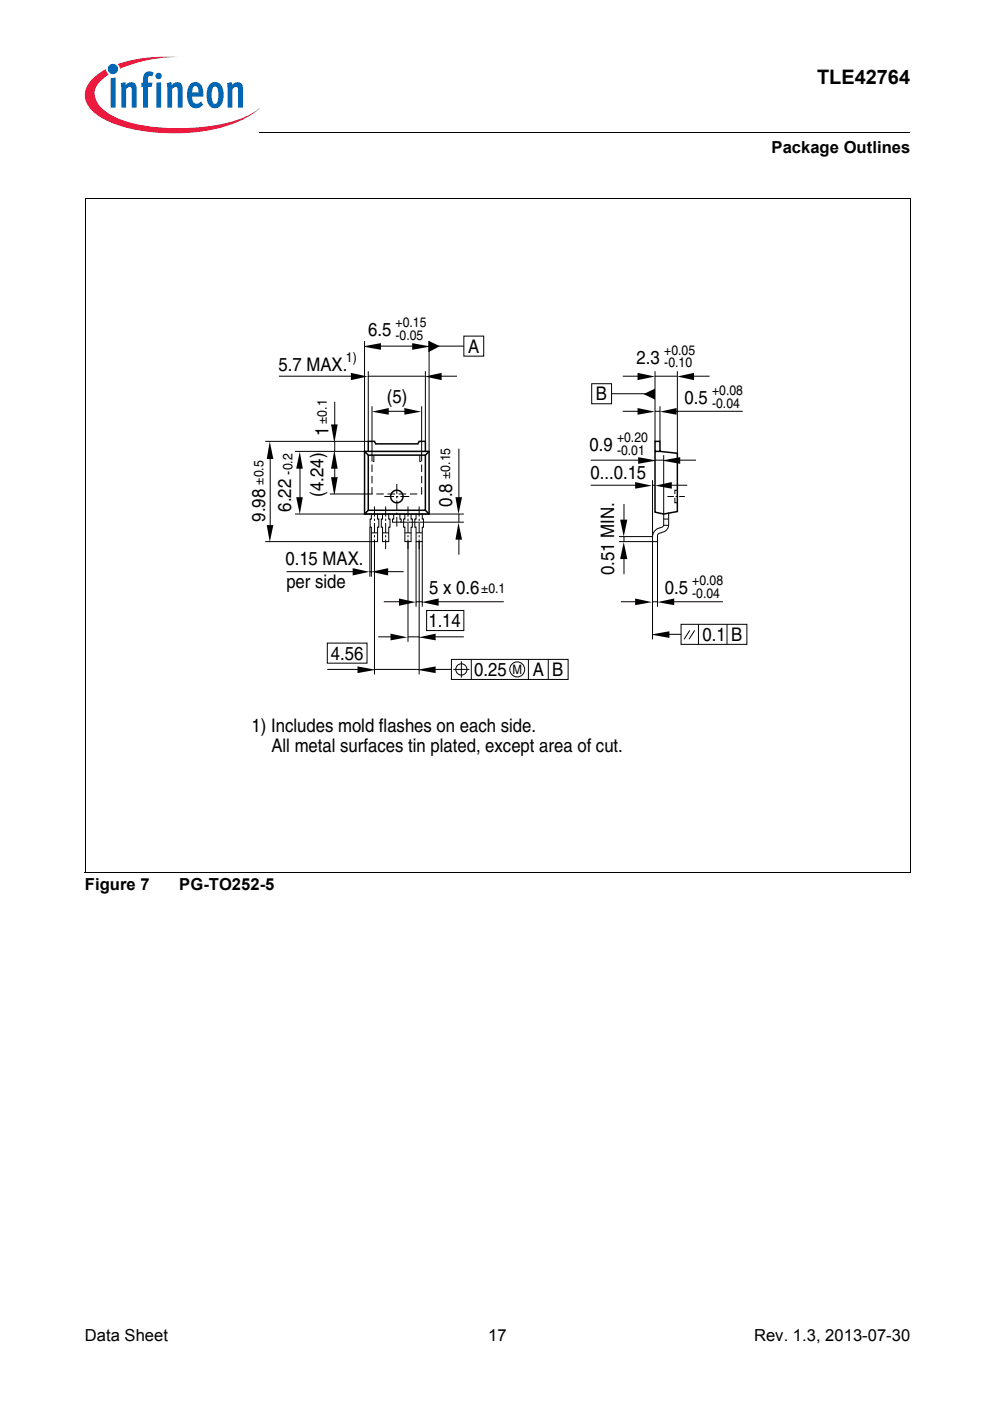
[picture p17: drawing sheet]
<svg xmlns="http://www.w3.org/2000/svg" width="210mm" height="297mm" viewBox="0 0 210 297" stroke-linecap="round" stroke-linejoin="round" font-family="sans-serif">
<defs><g id="words">
<text font-size="4.2" x="173.2" y="17.8">TLE42764</text>
<g font-size="4">
<text x="78" y="71.3">6.5</text>
<text x="99.3" y="74.8">A</text>
<text x="135" y="77.1">2.3</text>
<text x="59.1" y="78.7">5.7 MAX.</text>
<text x="82" y="85.3">(5)</text>
<text x="126.3" y="84.9">B</text>
<text x="145.2" y="85.6">0.5</text>
<text x="125" y="95.6">0.9</text>
<text x="125.2" y="101.5">0...0.15</text>
<text x="60.5" y="119.9">0.15 MAX.</text>
<text x="60.7" y="124.7">per side</text>
<text x="91" y="126">5 x 0.6</text>
<text x="140.9" y="126">0.5</text>
<text x="90.8" y="133">1.14</text>
<text x="148.9" y="135.8">0.1</text>
<text x="155" y="135.8">B</text>
<text x="70.2" y="139.9">4.56</text>
<text x="100.6" y="143.3">0.25</text>
<text x="112.9" y="143.3">A</text>
<text x="117.1" y="143.3">B</text>
<text x="53.3" y="155.2">1) Includes mold flashes on each side.</text>
<text x="57.6" y="159.5">All metal surfaces tin plated, except area of cut.</text>
</g>
<g font-size="3.9">
<text x="69.7" y="92.5" transform="rotate(-90 69.7 92.5)">1</text>
<text x="68.6" y="105.4" transform="rotate(-90 68.6 105.4)">(4.24)</text>
<text x="95.8" y="107.4" transform="rotate(-90 95.8 107.4)">0.8</text>
<text x="56.2" y="110.6" transform="rotate(-90 56.2 110.6)">9.98</text>
<text x="61.8" y="108.5" transform="rotate(-90 61.8 108.5)">6.22</text>
<text x="130.2" y="122" transform="rotate(-90 130.2 122)">0.51 MIN.</text>
</g>
<g font-size="3.5">
<text x="163.6" y="32.5">Package Outlines</text>
<text x="18" y="188.7">Figure 7</text>
<text x="38" y="188.7">PG-TO252-5</text>
<text x="18" y="284.4">Data Sheet</text>
<text x="103.5" y="284.4">17</text>
<text x="159.9" y="284.4">Rev. 1.3, 2013-07-30</text>
</g>
<g font-size="2.9">
<text x="83.9" y="69.4">+0.15</text>
<text x="73.3" y="76.7">1)</text>
<text x="83.9" y="72.1">-0.05</text>
<text x="140.9" y="77.9">-0.10</text>
<text x="140.9" y="75.2">+0.05</text>
<text x="151" y="83.7">+0.08</text>
<text x="69.3" y="89.9" transform="rotate(-90 69.3 89.9)">±0.1</text>
<text x="151" y="86.4">-0.04</text>
<text x="130.8" y="93.7">+0.20</text>
<text x="62" y="100.6" transform="rotate(-90 62 100.6)">-0.2</text>
<text x="95.5" y="101.5" transform="rotate(-90 95.5 101.5)">±0.15</text>
<text x="130.8" y="96.4">-0.01</text>
<text x="55.8" y="102.7" transform="rotate(-90 55.8 102.7)">±0.5</text>
<text x="102" y="125.7">±0.1</text>
<text x="146.8" y="124.1">+0.08</text>
<text x="146.8" y="126.8">-0.04</text>
</g>
<text font-size="2.8" x="108.6" y="142.9">M</text>
</g></defs>
<circle cx="24" cy="14.6" r="1.09" fill="#0166b3"/>
<g fill="#ed1a40">
<path d="M25 13.6l.8-.3a32.5 32.5 0 0 1 12-1.2 31.8 31.8 0 0 0-11.7 2.2l-.7 .3z"/>
<path d="M19.4 16.9a11.2 11.2 0 0 1 3.1-2.2l.1 .6 .5 .5a5 5 0 0 0-3 4.3 6 6 0 0 0 3.4 4.2 31.6 31.6 0 0 0 15.9 2.9 31.7 31.7 0 0 0 14-3.1l1.6-1.2a17.5 17.5 0 0 1-8.9 4.4 41.1 41.1 0 0 1-22.7-1.4 9.4 9.4 0 0 1-5.1-4.1 4.3 4.3 0 0 1 1.1-4.9z"/>
</g>
<g fill="#0166b3">
<path d="M23.5 16.6l1-.2v6.4h-1z"/>
<path d="M25.6 17.6l.9-.2 .2 .6a1.22 1.22 0 0 1 1.4-.6 1.22 1.22 0 0 1 .9 1.4v4h-1.1v-4.1a.42 .42 0 0 0-.6-.2l-.6 .4v3.9h-1z"/>
<path d="M30.8 15.4l.8-.3 .8 .2 .2 .1-.3 .8-.2-.1a.47 .47 0 0 0-.7 .3v1.1h.9l-.1 .9h-.8v4.4h-1.1v-4.4h-.3v-.9h.3v-.7a1.77 1.77 0 0 1 .5-1.4z"/>
<path d="M35.3 17.6l1-.2 .1 .6a1.22 1.22 0 0 1 1.5-.6 1.22 1.22 0 0 1 .8 1.4v4h-1l-.1-4.1a.42 .42 0 0 0-.6-.2l-.5 .4v3.9h-1z"/>
<path d="M48.1 17.6l1-.2 .1 .6a1.22 1.22 0 0 1 1.5-.6 1.22 1.22 0 0 1 .8 1.4v4h-1l-.1-4.1a.41 .41 0 0 0-.6-.2l-.5 .4v3.9h-1z"/>
<path d="M33 16.1a.68 .68 0 0 1 1.3 0 .68 .68 0 0 1-1.3 0zM33.1 17.6l1.1-.2v5.4h-1.1z"/>
<path d="M40.4 17.8a1.59 1.59 0 0 1 1.8-.2 1.59 1.59 0 0 1 .8 1.5l.1 1.4h-2.3a1.09 1.09 0 0 0 .2 1.1 1.09 1.09 0 0 0 1.2 .3l.4-.4 .4 .7a1.88 1.88 0 0 1-2.1 .6 1.88 1.88 0 0 1-1.2-1.9v-1.7l.3-.8zM41 18.5l-.2 1.1h1.3l-.1-.7a.58 .58 0 0 0-.3-.6 .58 .58 0 0 0-.7 .2z"/>
<path d="M44.6 17.7a1.76 1.76 0 0 1 2 0 1.76 1.76 0 0 1 .8 1.7v1.3a1.96 1.96 0 0 1-2.4 2.2 2.94 2.94 0 0 1-1.2-3.3 2.79 2.79 0 0 1 .8-1.9zM45.2 18.5a4.3 4.3 0 0 0 .1 3.4l.3 .1a1.54 1.54 0 0 0 .7-1.9v-.4a1.19 1.19 0 0 0-.7-1.4z"/>
</g>
<path d="M55 28v.1z" fill="#000"/>
<path d="M55 28h137.9" fill="none" stroke="#000" stroke-width=".21"/>
<path d="M18 29h46v5h-46z" fill="#fff"/>
<g fill="none" stroke="#000" stroke-width=".21">
<path d="M18 42.1h175M18 42.1v142.8M192.9 42.1v142.9M59.1 79.8h15.8M77.3 72.3v23.4h-14.7M78.1 78.7v14.9h-21.9M78.1 79.8h12M80.5 73.4h7.3M90.2 78.7v14.9M91 72.3v23.4M92.3 73.4h6M93.2 79.8h3.7"/>
<path d="M98.3 71.3h4.3v4.2h-4.3zM132 79.8h3.7M138.9 79.8h4.7M138.9 78.7v14.9M143.6 78.7v17.7M146.8 79.8h3.7M57.3 96.8v15.1M63.6 98.9v6.9M71 85.2v5.2M71 93.6v2.1M71 98.9v2.6M78.9 86.1v11.7"/>
<path d="M82 87.2h4.2M89.4 86.1v11.7M97.3 95.1v10.7M125.2 97.6h10.6M125.5 81.4h4.2v4.2h-4.2zM129.7 83.5h7.9M132 87.2h3.7M138.9 87.2h1M138.9 97.6h1.8M139.9 86.1v7.5M140.7 96.5v14.8l-.2 .4a2.5 2.5 0 0 0-2.1 3.1h1v-1.2l.4-.5a1.96 1.96 0 0 0 2-1.8v-2.6M143.1 87.2h14.4"/>
<path d="M144.1 97.6h3.5M56.2 114.8h22.5v7.5M62.6 109h35.7M69.9 104.7h9M78.4 111.8v10.5M78.7 109v1h-.2v1.8h.2v3h1.4v-3h.2v-1.8h-.2v-1M78.7 113h1.4M79.4 114.8v28.2M81.1 113h1.3M81.1 109v1h-.3v1.8h.3v3h1.3v-3h.3v-1.8h-.3v-1M83.5 109v1h-.3v.7h1.9v-.7h-.3v-1M84.9 110.7h13.4"/>
<path d="M85.8 109v1h-.2v1.8h.2v3h1.4v-3h.2v-1.8h-.2v-1M85.8 113h1.4M86.5 114.8v21.3M88.2 109v1h-.2v1.8h.2v3h1.3v-3h.3v-1.8h-.3v-1M88.2 114.8v13.8M88.2 113h1.3M88.9 114.8v28.2M89.5 114.8v13.8M97.3 109v1.7M97.3 113.9v3.7M125.2 102.9h10M131.2 114.8h7.2"/>
<path d="M131.2 113.8h7.2M132.3 113.8v1M132.3 118v3.7M132.3 106.9v3.7M138.4 101.8v33.8M138.4 102.9h.5M139.4 114.8v13.8M140.7 111.4h1.1M140.7 110h1.1M142.3 102.9h3.4M60.8 121.2h14.5M69.4 136.4h8.4v4.2h-8.4z"/>
<path d="M78.4 121.2h.3M80.2 135h3.7M81.4 127.6h3.7M81.9 121.2h3.7M86.5 135h2.4M88.2 127.6h1.3M90.5 129.4h7.8v4.3h-7.8zM92 135h6.3M92.7 127.6h14.1M95.7 139.8h24.8v4.3h-24.8zM99.9 139.8v4.3M112 139.8v4.3"/>
<path d="M116.2 139.8v4.3M131.6 127.6h3.7M138.4 127.6h1M141.5 134.5h2.9M142.6 127.6h10.7M144.4 132.4h14v4.2h-14zM146.2 133.7l-1.2 1.8M147.3 133.7l-1.2 1.8M148.1 132.4v4.2M154.1 132.4v4.2M69.4 141.9h6.8M79.4 141.9h9.5"/>
<path d="M92 141.9h3.7M96.1 141.9h3.4M97.8 140.2v3.5M18 184.9h174.9"/>
<circle cx="97.8" cy="141.9" r="1.19"/>
<circle cx="109.7" cy="141.9" r="1.59"/>
</g>
<g fill="#000">
<path d="M77.2 73.4l3.6-.6v1.4l-3.6-.7zM74.4 79.1l3.6 .7-3.6 .8zM89.9 79.8h.2zM90.1 79.8l3.5-.7v1.5zM87.4 72.8l3.6 .6v.1l-3.6 .7zM90.8 72.2l2.5 1.2-2.5 1.3zM135.2 79.1l3.7 .7-3.7 .8zM143.6 79.8l3.6-.7v1.5zM57.2 93.6l.8 3.7h-1.4zM63.6 95.8l.6 3.6h-1.4zM70.2 90h1.4l-.6 3.6h-.2zM70.8 95.8h.2l.6 3.6h-1.4z"/>
<path d="M78.9 87.3l3.5-.8v1.4zM85.7 86.5l3.6 .8-3.6 .6zM136.5 83.6l2.4-1.2v2.3zM135.2 86.5l3.7 .8-3.7 .6zM135.3 96.9l3.6 .7v.1l-3.6 .6zM139.9 87.3l3.6-.8v1.4zM140.7 97.6l3.5-.7v1.4l-3.5-.6zM56.6 111.3h1.4l-.8 3.6zM62.8 105.4h1.4l-.6 3.6zM70.2 101.2h1.4l-.6 3.6h-.2zM96.6 105.4h1.4l-.8 3.6zM97.2 110.8l.8 3.6h-1.4z"/>
<path d="M132.2 114.9l.8 3.6h-1.5zM131.5 110.2h1.5l-.8 3.6zM134.7 102.2l3.5 .8-3.5 .6zM138.9 103l3.5-.8v1.4zM74.8 120.5l3.5 .7-3.5 .8zM78.7 121.2l3.6-.7v1.5zM86.4 135.1h.1zM82.8 134.4l3.6 .7-3.6 .7zM84.6 126.9l3.6 .8-3.6 .7zM88.8 135.1l3.6-.7v1.4zM89.4 127.7l3.6-.8v1.5zM138.4 134.5l-.2 .1z"/>
<path d="M134.7 126.9l3.5 .8-3.5 .6zM138.4 134.5l3.5-.7v1.5l-3.5-.7zM139.4 127.7l3.5-.8v1.4zM79.4 141.9v.2zM75.8 141.3l3.6 .6v.2l-3.6 .6zM88.8 141.9v.2zM88.8 141.9l3.6-.6v1.4l-3.6-.6z"/>
</g>
<path d="M79.3 96.5v1.3h-.4v6.9h10.5v-6.9h-.4v-1.3M143.6 106.6h-.5v-2.7h.5" fill="none" stroke="#000" stroke-width=".21" stroke-dasharray="1.6 .8" stroke-linecap="butt"/>
<g fill="none" stroke="#000" stroke-width=".32">
<path d="M77.3 95.7l.8 .8M77.3 95.7h13.7v13.3h-13.7zM78.1 96.5h12.1v11.7h-12.1zM78.1 95.7v-2.1h1.3l.3 .5h8.9l.3-.5h1.3v2.1M91 95.7l-.8 .8M138.9 95.7l4.7 .4v12.4l-2.9 .5-1.8-.4v-15h1v2.1M78.1 108.2l-.8 .8M90.2 108.2l.8 .8"/>
<circle cx="84.1" cy="105.3" r="1.32"/>
</g>
<path d="M79.4 107.4v9M81.8 107.4v9M84.1 102.6v9M86.5 107.4v9M88.9 107.4v9" fill="none" stroke="#000" stroke-width=".21" stroke-dasharray="2.1 .5 .5 .5" stroke-linecap="butt"/>
<path d="M81.5 105.3h5.3" fill="none" stroke="#000" stroke-width=".21" stroke-dasharray="2 .5 .5 .5" stroke-linecap="butt"/>
<path d="M141.5 105.3h3.7" fill="none" stroke="#000" stroke-width=".21" stroke-dasharray="1.4 .4 .4 .4" stroke-linecap="butt"/>
<use href="#words"/>
</svg>
